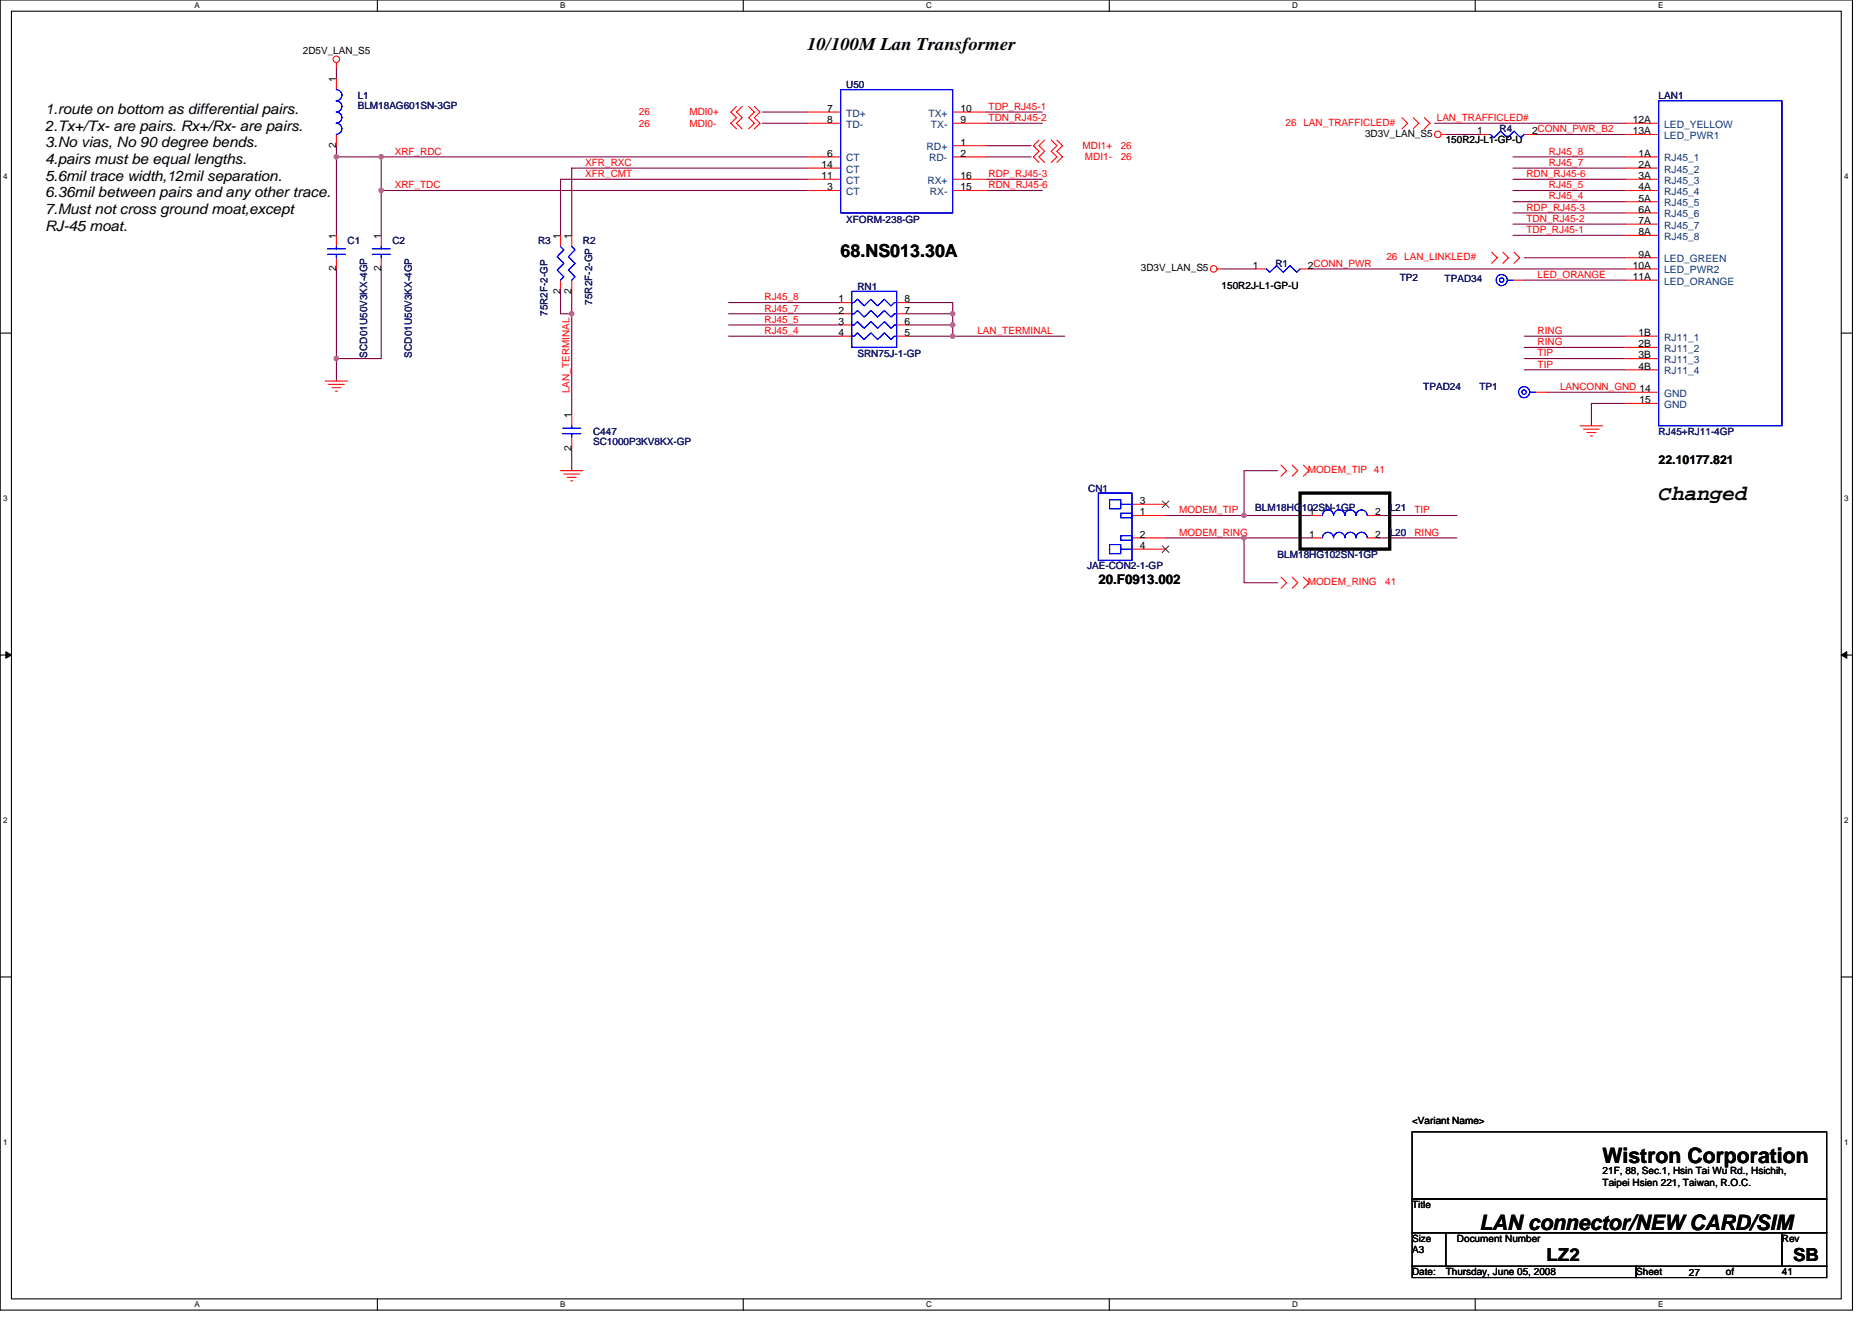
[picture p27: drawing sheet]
<svg xmlns="http://www.w3.org/2000/svg" width="297mm" height="210mm" viewBox="0 0 297 210" stroke-linecap="round" stroke-linejoin="round" font-family="sans-serif">
<defs><g id="words">
<g font-size="3.4">
<text x="263.2" y="79.3">Changed</text>
<text x="254.3" y="184.5">Wistron Corporation</text>
<text x="234.7" y="195.1">LAN connector/NEW CARD/SIM</text>
</g>
<g font-size="2.8">
<text x="128.1" y="7.9">10/100M Lan Transformer</text>
<text x="133.4" y="40.7">68.NS013.30A</text>
<text x="245.4" y="200">LZ2</text>
<text x="284.5" y="200">SB</text>
</g>
<g font-size="2.3">
<text x="7.2" y="18.1">1.route on bottom as differential pairs.</text>
<text x="7.2" y="20.7">2.Tx+/Tx- are pairs. Rx+/Rx- are pairs.</text>
<text x="7.2" y="23.4">3.No vias, No 90 degree bends.</text>
<text x="7.2" y="26">4.pairs must be equal lengths.</text>
<text x="7.2" y="28.7">5.6mil trace width,12mil separation.</text>
<text x="7.2" y="31.3">6.36mil between pairs and any other trace.</text>
<text x="7.2" y="34">7.Must not cross ground moat,except</text>
<text x="7.2" y="36.6">RJ-45 moat.</text>
</g>
<text font-size="2.1" x="174.3" y="92.6">20.F0913.002</text>
<text font-size="1.9" x="263.2" y="73.7">22.10177.821</text>
<g font-size="1.6">
<text x="48" y="8.5">2D5V_LAN_S5</text>
<text x="53.4" y="13" transform="rotate(-90 53.4 13)">1</text>
<text x="131.3" y="17.8">7</text>
<text x="152.4" y="17.8">10</text>
<text x="53.4" y="23.5" transform="rotate(-90 53.4 23.5)">2</text>
<text x="131.3" y="19.5">8</text>
<text x="152.4" y="23.1">1</text>
<text x="152.4" y="19.5">9</text>
<text x="216.6" y="21.7">3D3V_LAN_S5</text>
<text x="229.4" y="22.8">150R2J-L1-GP-U</text>
<text x="234.4" y="21.3">1</text>
<text x="243.1" y="21.3">2CONN_PWR_B2</text>
<text x="259.1" y="19.5">12A</text>
<text x="259.1" y="21.3">13A</text>
<text x="130.4" y="26.6">14</text>
<text x="130.4" y="28.4">11</text>
<text x="131.3" y="24.9">6</text>
<text x="152.4" y="24.9">2</text>
<text x="152.4" y="28.4">16</text>
<text x="260" y="24.9">1A</text>
<text x="260" y="26.6">2A</text>
<text x="260" y="28.4">3A</text>
<text x="131.3" y="30.2">3</text>
<text x="152.4" y="30.2">15</text>
<text x="260" y="30.2">4A</text>
<text x="260" y="32">5A</text>
<text x="260" y="33.8">6A</text>
<text x="260" y="35.5">7A</text>
<text x="53.4" y="37.9" transform="rotate(-90 53.4 37.9)">1</text>
<text x="60.5" y="37.9" transform="rotate(-90 60.5 37.9)">1</text>
<text x="88.9" y="37.9" transform="rotate(-90 88.9 37.9)">1</text>
<text x="90.7" y="37.9" transform="rotate(-90 90.7 37.9)">1</text>
<text x="260" y="37.3">8A</text>
<text x="260" y="40.9">9A</text>
<text x="53.4" y="43.1" transform="rotate(-90 53.4 43.1)">2</text>
<text x="60.5" y="43.1" transform="rotate(-90 60.5 43.1)">2</text>
<text x="88.9" y="46.6" transform="rotate(-90 88.9 46.6)">2</text>
<text x="90.7" y="46.6" transform="rotate(-90 90.7 46.6)">2</text>
<text x="133" y="48">1</text>
<text x="143.5" y="48">8</text>
<text x="181" y="43">3D3V_LAN_S5</text>
<text x="193.8" y="45.9">150R2J-L1-GP-U</text>
<text x="198.8" y="42.7">1</text>
<text x="207.5" y="42.7">2CONN_PWR</text>
<text x="259.1" y="42.7">10A</text>
<text x="259.1" y="44.4">11A</text>
<text x="133" y="49.8">2</text>
<text x="133" y="51.5">3</text>
<text x="133" y="53.3">4</text>
<text x="143.5" y="53.3">5</text>
<text x="143.5" y="51.5">6</text>
<text x="143.5" y="49.8">7</text>
<text x="260" y="53.3">1B</text>
<text x="260" y="55.1">2B</text>
<text x="260" y="56.9">3B</text>
<text x="260" y="58.7">4B</text>
<text x="260.2" y="64">15</text>
<text x="90.7" y="71.5" transform="rotate(-90 90.7 71.5)">2</text>
<text x="90.7" y="66.3" transform="rotate(-90 90.7 66.3)">1</text>
<text x="180.9" y="81.8">1</text>
<text x="180.9" y="80">3</text>
<text x="207.7" y="81.8">1</text>
<text x="218.2" y="81.8">2</text>
<text x="180.9" y="85.3">2</text>
<text x="180.9" y="87.1">4</text>
<text x="207.7" y="85.3">1</text>
<text x="218.2" y="85.3">2</text>
<text x="224.1" y="178.3">&lt;Variant Name&gt;</text>
<text x="224.1" y="191.7">Title</text>
<text x="254.3" y="186.3">21F, 88, Sec.1, Hsin Tai Wu Rd., Hsichih,</text>
<text x="254.3" y="188.1">Taipei Hsien 221, Taiwan, R.O.C.</text>
<text x="224.1" y="197">Size</text>
<text x="231.2" y="197">Document Number</text>
<text x="282.7" y="197">Rev</text>
<text x="224.1" y="202.3">Date:</text>
<text x="224.1" y="198.8">A3</text>
<text x="229.4" y="202.3">Thursday, June 05, 2008</text>
<text x="259.6" y="202.3">Sheet</text>
<text x="268" y="202.5">27</text>
<text x="273.9" y="202.3">of</text>
<text x="282.7" y="202.3">41</text>
</g>
<g font-size="1.6" fill="#000080">
<text x="56.8" y="15.6">L1</text>
<text x="56.8" y="17.3">BLM18AG601SN-3GP</text>
<text x="134.3" y="14">U50</text>
<text x="263.2" y="15.6">LAN1</text>
<text x="237.9" y="21">R4</text>
<text x="134.3" y="35.4">XFORM-238-GP</text>
<text x="55.2" y="38.8">C1</text>
<text x="62.3" y="38.8">C2</text>
<text x="85.4" y="38.8">R3</text>
<text x="92.5" y="38.8">R2</text>
<text x="136.1" y="46">RN1</text>
<text x="202.4" y="42.3">R1</text>
<text x="222.1" y="44.6">TP2</text>
<text x="229.2" y="44.8">TPAD34</text>
<text x="86.9" y="50.1" transform="rotate(-90 86.9 50.1)">75R2F-2-GP</text>
<text x="94" y="48.4" transform="rotate(-90 94 48.4)">75R2F-2-GP</text>
<text x="58.2" y="56.7" transform="rotate(-90 58.2 56.7)">SCD01U50V3KX-4GP</text>
<text x="65.4" y="56.7" transform="rotate(-90 65.4 56.7)">SCD01U50V3KX-4GP</text>
<text x="136.1" y="56.7">SRN75J-1-GP</text>
<text x="225.8" y="61.9">TPAD24</text>
<text x="234.7" y="61.9">TP1</text>
<text x="94.1" y="69">C447</text>
<text x="94.1" y="70.6">SC1000P3KV8KX-GP</text>
<text x="263.2" y="69">RJ45+RJ11-4GP</text>
<text x="172.7" y="78">CN1</text>
<text x="199.2" y="81.1">BLM18HG102SN-1GP</text>
<text x="220.5" y="81.1">L21</text>
<text x="202.7" y="88.5">BLM18HG102SN-1GP</text>
<text x="220.5" y="85">L20</text>
<text x="172.5" y="90.3">JAE-CON2-1-GP</text>
</g>
<g font-size="1.6" fill="#f00">
<text x="156.9" y="17.4">TDP_RJ45-1</text>
<text x="101.4" y="18.3">26</text>
<text x="101.4" y="20.1">26</text>
<text x="109.4" y="18.3">MDI0+</text>
<text x="109.4" y="20.1">MDI0-</text>
<text x="156.9" y="19.2">TDN_RJ45-2</text>
<text x="171.8" y="23.6">MDI1+</text>
<text x="177.8" y="23.6">26</text>
<text x="204" y="19.9">26 LAN_TRAFFICLED#</text>
<text x="228" y="19.2">LAN_TRAFFICLED#</text>
<text x="62.6" y="29.9">XRF_TDC</text>
<text x="62.6" y="24.5">XRF_RDC</text>
<text x="92.9" y="28.1">XFR_CMT</text>
<text x="92.9" y="26.3">XFR_RXC</text>
<text x="156.9" y="29.9">RDN_RJ45-6</text>
<text x="156.9" y="28.1">RDP_RJ45-3</text>
<text x="172.1" y="25.4">MDI1-</text>
<text x="177.8" y="25.4">26</text>
<text x="242.2" y="28.1">RDN_RJ45-6</text>
<text x="245.8" y="24.5">RJ45_8</text>
<text x="245.8" y="29.9">RJ45_5</text>
<text x="245.8" y="26.3">RJ45_7</text>
<text x="242.2" y="33.4">RDP_RJ45-3</text>
<text x="242.2" y="35.2">TDN_RJ45-2</text>
<text x="245.8" y="31.6">RJ45_4</text>
<text x="220" y="41.3">26 LAN_LINKLED#</text>
<text x="242.2" y="37">TDP_RJ45-1</text>
<text x="121.3" y="47.6">RJ45_8</text>
<text x="244" y="44.1">LED_ORANGE</text>
<text x="121.3" y="53">RJ45_4</text>
<text x="121.3" y="49.4">RJ45_7</text>
<text x="121.3" y="51.2">RJ45_5</text>
<text x="155.1" y="53">LAN_TERMINAL</text>
<text x="244" y="53">RING</text>
<text x="244" y="54.8">RING</text>
<text x="244" y="58.3">TIP</text>
<text x="244" y="56.5">TIP</text>
<text x="90.4" y="62.4" transform="rotate(-90 90.4 62.4)">LAN_TERMINAL</text>
<text x="247.5" y="61.9">LANCONN_GND 14</text>
<text x="207.5" y="75">MODEM_TIP 41</text>
<text x="187.1" y="81.4">MODEM_TIP</text>
<text x="224.4" y="81.4">TIP</text>
<text x="187.1" y="85">MODEM_RING</text>
<text x="224.4" y="85">RING</text>
<text x="207.5" y="92.8">MODEM_RING</text>
<text x="219.8" y="92.8">41</text>
</g>
<g font-size="1.6" fill="#004080">
<text x="134.3" y="18.5">TD+</text>
<text x="134.3" y="20.3">TD-</text>
<text x="147" y="23.8">RD+</text>
<text x="147.3" y="18.5">TX+</text>
<text x="147.7" y="20.3">TX-</text>
<text x="264.1" y="20.3">LED_YELLOW</text>
<text x="264.1" y="22.1">LED_PWR1</text>
<text x="134.3" y="25.6">CT</text>
<text x="134.3" y="27.4">CT</text>
<text x="134.3" y="29.2">CT</text>
<text x="147.1" y="29.2">RX+</text>
<text x="147.4" y="25.6">RD-</text>
<text x="264.1" y="25.6">RJ45_1</text>
<text x="264.1" y="27.4">RJ45_2</text>
<text x="264.1" y="29.2">RJ45_3</text>
<text x="134.3" y="30.9">CT</text>
<text x="147.5" y="30.9">RX-</text>
<text x="264.1" y="30.9">RJ45_4</text>
<text x="264.1" y="32.7">RJ45_5</text>
<text x="264.1" y="34.5">RJ45_6</text>
<text x="264.1" y="36.3">RJ45_7</text>
<text x="264.1" y="38.1">RJ45_8</text>
<text x="264.1" y="41.6">LED_GREEN</text>
<text x="264.1" y="43.4">LED_PWR2</text>
<text x="264.1" y="45.2">LED_ORANGE</text>
<text x="264.1" y="54.1">RJ11_1</text>
<text x="264.1" y="55.8">RJ11_2</text>
<text x="264.1" y="57.6">RJ11_3</text>
<text x="264.1" y="59.4">RJ11_4</text>
<text x="264.1" y="62.9">GND</text>
<text x="264.1" y="64.7">GND</text>
</g>
<g font-size="1.3">
<text x="30.8" y="1.3">A</text>
<text x="88.9" y="1.3">B</text>
<text x="147" y="1.3">C</text>
<text x="205" y="1.3">D</text>
<text x="263.1" y="1.3">E</text>
<text x=".5" y="28.4">4</text>
<text x="292.6" y="28.4">4</text>
<text x=".5" y="79.5">3</text>
<text x="292.6" y="79.5">3</text>
<text x=".5" y="130.6">2</text>
<text x="292.6" y="130.6">2</text>
<text x=".5" y="181.7">1</text>
<text x="292.6" y="181.7">1</text>
<text x="30.8" y="207.4">A</text>
<text x="88.9" y="207.4">B</text>
<text x="147" y="207.4">C</text>
<text x="205" y="207.4">D</text>
<text x="263.1" y="207.4">E</text>
</g>
</g></defs>
<path d="M0 0h293.9v207.9h-293.9zM1.8 1.8h290.4v204.3h-290.4z" fill="none" stroke="#000" stroke-width=".17"/>
<g fill="#fff">
<path d="M30.8 .2h.9v1.4h-.9z"/>
<path d="M30.8 206.3h.9v1.4h-.9z"/>
</g>
<path d="M59.9 0v1.8M59.9 206.1v1.8" fill="none" stroke="#000" stroke-width=".17"/>
<g fill="#fff">
<path d="M88.9 .2h.8v1.4h-.8z"/>
<path d="M88.9 206.3h.8v1.4h-.8z"/>
</g>
<path d="M117.9 0v1.8M117.9 206.1v1.8" fill="none" stroke="#000" stroke-width=".17"/>
<g fill="#fff">
<path d="M147 .2h.9v1.4h-.9z"/>
<path d="M147 206.3h.9v1.4h-.9z"/>
</g>
<path d="M176 0v1.8M176 206.1v1.8" fill="none" stroke="#000" stroke-width=".17"/>
<g fill="#fff">
<path d="M205 .2h.9v1.4h-.9z"/>
<path d="M205 206.3h.9v1.4h-.9z"/>
</g>
<path d="M234.1 0v1.8M234.1 206.1v1.8" fill="none" stroke="#000" stroke-width=".17"/>
<g fill="#fff">
<path d="M263.1 .2h.8v1.4h-.8z"/>
<path d="M263.1 206.3h.8v1.4h-.8z"/>
<path d="M.5 27.3h.7v1.4h-.7z"/>
<path d="M292.6 27.3h.7v1.4h-.7z"/>
<path d="M.5 78.4h.7v1.4h-.7z"/>
<path d="M292.6 78.4h.7v1.4h-.7z"/>
</g>
<path d="M0 52.9h1.8M292.2 52.9h1.7" fill="none" stroke="#000" stroke-width=".17"/>
<g fill="#fff">
<path d="M.5 129.5h.7v1.4h-.7z"/>
<path d="M292.6 129.5h.7v1.4h-.7z"/>
</g>
<path d="M0 103.9h1.8M292.2 103.9h1.7" fill="none" stroke="#000" stroke-width=".17"/>
<path d="M.9 103.4l.9 .5-.9 .5zM292.2 103.9l.8-.5v1z" fill="#000" stroke="#000" stroke-width=".16"/>
<g fill="#fff">
<path d="M.5 180.5h.7v1.4h-.7z"/>
<path d="M292.6 180.5h.7v1.4h-.7z"/>
</g>
<path d="M0 155h1.8M292.2 155h1.7M224.1 179.6h65.8v10.6h-65.8zM224.1 190.2h65.8v5.4h-65.8zM224.1 195.6h5.3v5.3h-5.3zM229.4 195.6h53.3v5.3h-53.3zM282.7 195.6h7.2v5.3h-7.2zM224.1 200.9h35.5v1.8h-35.5zM259.6 200.9h30.3v1.8h-30.3z" fill="none" stroke="#000" stroke-width=".17"/>
<g fill="none" stroke="#800040" stroke-width=".17">
<path d="M53.4 10.7v1.7M120.9 19.6h7.2M120.9 17.8h7.2M156.5 19.6h8.9M156.5 17.8h8.9M227.6 19.6h30.2M53.4 24.9h7.1v5.3M53.4 23.1v14.2M60.5 30.2h67.6M60.5 30.2v7.1M60.5 24.9h67.6M128.1 26.7h-37.4v10.6"/>
<path d="M128.1 28.4h-39.2v8.9M156.5 28.4h8.9M156.5 30.2h8.9M156.5 24.9h7.1M156.5 23.1h7.1M229.4 21.3h5.3M240.1 28.4h17.7M240.1 30.2h17.7M240.1 24.9h17.7M240.1 26.7h17.7M240.1 32h17.7M240.1 37.3h17.7"/>
<path d="M240.1 33.8h17.7M240.1 35.6h17.7M243.6 21.3h14.2M53.4 42.7v17.8M60.5 42.7v14.2h-7.1M88.9 46.2v3.6h1.8M90.7 46.2v19.6M115.6 49.8h17.8M115.6 53.3h17.8M115.6 48h17.8M115.6 51.6h17.8M144.1 49.8h7.1"/>
<path d="M144.1 53.3h24.8M144.1 48h7.1v5.3M144.1 51.6h7.1M193.8 42.7h5.4M208.1 42.7h49.7M241.8 56.9h16M241.8 53.3h16M241.8 55.1h16M241.8 58.7h16M241.8 40.9h16M241.8 44.4h16M90.7 71.1v3.6"/>
<path d="M202.7 74.7h-5.3v7.1h-12.4M245.4 62.2h12.4M257.8 64h-5.3v3.6M185 85.3h12.4M197.4 81.8h10.7M208.1 85.3h-10.7v7.2h5.3M218.7 81.8h12.5M218.7 85.3h12.5"/>
</g>
<g fill="#f0f" stroke="#f0f" stroke-width=".17">
<circle cx="90.7" cy="49.8" r=".35"/>
<circle cx="53.4" cy="56.9" r=".35"/>
<circle cx="53.4" cy="24.9" r=".35"/>
<circle cx="60.5" cy="24.9" r=".35"/>
<circle cx="60.5" cy="30.2" r=".35"/>
<circle cx="151.2" cy="53.3" r=".35"/>
<circle cx="151.2" cy="49.8" r=".35"/>
<circle cx="151.2" cy="51.5" r=".35"/>
<circle cx="197.4" cy="81.8" r=".35"/>
<circle cx="197.4" cy="85.3" r=".35"/>
</g>
<g fill="none" stroke="#f00" stroke-width=".17">
<path d="M53.4 9.9v.8M53.4 12.4v1.8M116.9 16.9l-.9 .9 .9 .9-.9 .9 .9 .8M117.7 16.9l-.8 .9 .8 .9-.8 .9 .8 .8M118.8 16.9l.9 .9-.9 .9 .9 .9-.9 .8M119.7 16.9l.9 .9-.9 .9 .9 .9-.9 .8M128.1 17.8h5.3M128.1 19.6h5.3M151.2 17.8h5.3M151.2 19.6h5.3M222.5 18.7l.8 .9-.8 .8M224.2 18.7l.9 .9-.9 .8"/>
<path d="M226 18.7l.9 .9-.9 .8M257.8 19.6h5.4M53.4 21.3v1.8M53.4 37.3v1.8M60.5 37.3v1.8M88.9 37.3v1.8M90.7 37.3v1.8M128.1 28.4h5.3M128.1 30.2h5.3M128.1 24.9h5.3M128.1 26.7h5.3M151.2 28.4h5.3"/>
<path d="M151.2 30.2h5.3M151.2 24.9h5.3M151.2 23.1h5.3M164.9 22.2l-.9 .9 .9 .9-.9 .9 .9 .9M165.8 22.2l-.9 .9 .9 .9-.9 .9 .9 .9M166.8 22.2l.9 .9-.9 .9 .9 .9-.9 .9M167.7 22.2l.9 .9-.9 .9 .9 .9-.9 .9M228.7 21.3h.7M234.7 21.3h1.8M241.8 21.3h1.8M257.8 21.3h5.4M257.8 28.4h5.4"/>
<path d="M257.8 30.2h5.4M257.8 24.9h5.4M257.8 26.7h5.4M257.8 32h5.4M257.8 33.8h5.4M257.8 35.6h5.4M257.8 37.3h5.4M53.4 40.9v1.8M60.5 40.9v1.8M88.9 44.4v1.8M90.7 44.4v1.8M133.4 48h1.8"/>
<path d="M133.4 49.8h1.8M133.4 51.6h1.8M133.4 53.3h1.8M142.3 48h1.8M142.3 49.8h1.8M142.3 51.6h1.8M142.3 53.3h1.8M193.1 42.7h.7M199.2 42.7h1.8M206.3 42.7h1.8M236.7 40l.9 .9-.9 .9M238.5 40l.8 .9-.8 .9"/>
<path d="M240.1 44.4h1.7M240.2 40l.9 .9-.9 .9M257.8 42.7h5.4M257.8 53.3h5.4M257.8 44.4h5.4M257.8 40.9h5.4M257.8 55.1h5.4M257.8 56.9h5.4M257.8 58.7h5.4M51.6 60.5h3.6M52.1 61h2.5M52.7 61.5h1.4"/>
<path d="M53.2 62.1h.3M88.9 74.7h3.6M89.5 75.2h2.5M90 75.7h1.4M90.5 76.3h.4M90.7 65.8v1.8M90.7 69.3v1.8M203.3 73.8l.8 .9-.8 .9M205 73.8l.9 .9-.9 .9M206.8 73.8l.9 .9-.9 .9M243.6 62.2h1.8M250.7 67.6h3.6"/>
<path d="M251.3 68.1h2.5M251.8 68.6h1.4M252.3 69.2h.4M257.8 62.2h5.4M257.8 64h5.4M179.6 81.8h5.4M179.6 85.3h5.4M179.6 80h5.4M179.6 87.1h5.4M203.3 91.6l.8 .9-.8 .8M205 91.6l.9 .9-.9 .8M206.8 91.6l.9 .9-.9 .8"/>
<path d="M208.1 81.8h1.7M208.1 85.3h1.7M217 81.8h1.7M217 85.3h1.7"/>
<circle cx="53.4" cy="9.4" r=".52"/>
<circle cx="228.1" cy="21.3" r=".52"/>
<circle cx="192.6" cy="42.7" r=".52"/>
</g>
<path d="M206.3 78.2h14.2v8.9h-14.2z" fill="none" stroke="#000" stroke-width=".53"/>
<g fill="none" stroke="#00f" stroke-width=".17">
<path d="M53.4 14.2a.88 .88 0 0 1 .8 .9 .88 .88 0 0 1-.8 .9 .89 .89 0 0 1 .8 .9 .89 .89 0 0 1-.8 .9 .89 .89 0 0 1 .8 .8 .89 .89 0 0 1-.8 .9 .89 .89 0 0 1 .8 .9 .89 .89 0 0 1-.8 .9M133.4 14.2h17.8v19.6h-17.8zM263.2 16h19.5v51.6h-19.5zM52 39.5h2.8M53.4 39.1v.4M59.1 39.5h2.8M60.5 39.1v.4M88.9 39.1l.6 .5-1.1 1.1 1.1 1.1-1.1 1 1.1 1.1-.6 .5M90.7 39.1l.5 .5-1 1.1 1 1.1-1 1 1 1.1-.5 .5M236.5 21.3l.5 .6 1.1-1.1 1.1 1.1 1-1.1 1.1 1.1 .5-.6M52 40.4h2.8M53.4 40.4v.5"/>
<path d="M59.1 40.4h2.8M60.5 40.4v.5M135.2 48h.3l.6-.5 1 1 1.1-1 1.1 1 1-1 1.1 1 .5-.5h.4M135.2 49.8h.3l.6-.5 1 1 1.1-1 1.1 1 1-1 1.1 1 .5-.5h.4M135.2 51.6h.3l.6-.6 1 1.1 1.1-1.1 1.1 1.1 1-1.1 1.1 1.1 .5-.5h.4M135.2 53.3h.3l.6-.5 1 1.1 1.1-1.1 1.1 1.1 1-1.1 1.1 1.1 .5-.6h.4M135.2 46.2h7.1v8.9h-7.1zM201 42.7l.5 .5 1.1-1.1 1 1.1 1.1-1.1 1.1 1.1 .5-.5M239.2 44.4h.9M89.3 67.9h2.8M89.3 68.8h2.8M90.7 67.6v.3"/>
<path d="M90.7 68.8v.5M174.3 78.2h5.3v10.7h-5.3zM176.1 79.3h1.7v1.4h-1.7zM242.7 62.2h.9M176.1 86.4h1.7v1.4h-1.7zM177.8 81.4h1.8v.7h-1.8zM177.8 85h1.8v.7h-1.8zM177.8 80h1.8M177.8 87.1h1.8M209.8 81.8a.88 .88 0 0 1 .9-.9 .88 .88 0 0 1 .9 .9M209.8 85.3a.88 .88 0 0 1 .9-.8 .88 .88 0 0 1 .9 .8M211.6 81.8a.88 .88 0 0 1 .9-.9 .88 .88 0 0 1 .9 .9"/>
<path d="M211.6 85.3a.88 .88 0 0 1 .9-.8 .88 .88 0 0 1 .9 .8M213.4 81.8a.88 .88 0 0 1 .9-.9 .88 .88 0 0 1 .9 .9 .89 .89 0 0 1 .8-.9 .89 .89 0 0 1 .9 .9M213.4 85.3a.88 .88 0 0 1 .9-.8 .88 .88 0 0 1 .9 .8 .89 .89 0 0 1 .8-.8 .89 .89 0 0 1 .9 .8"/>
<circle cx="238.3" cy="44.4" r=".35"/>
<circle cx="238.3" cy="44.4" r=".88"/>
<circle cx="241.8" cy="62.2" r=".35"/>
<circle cx="241.8" cy="62.2" r=".88"/>
</g>
<path d="M184.4 79.5l1.1 1.1M185.5 79.5l-1.1 1.1M184.4 86.6l1.1 1.1M185.5 86.6l-1.1 1.1" fill="none" stroke="#804000" stroke-width=".16"/>
<use href="#words"/>
</svg>
